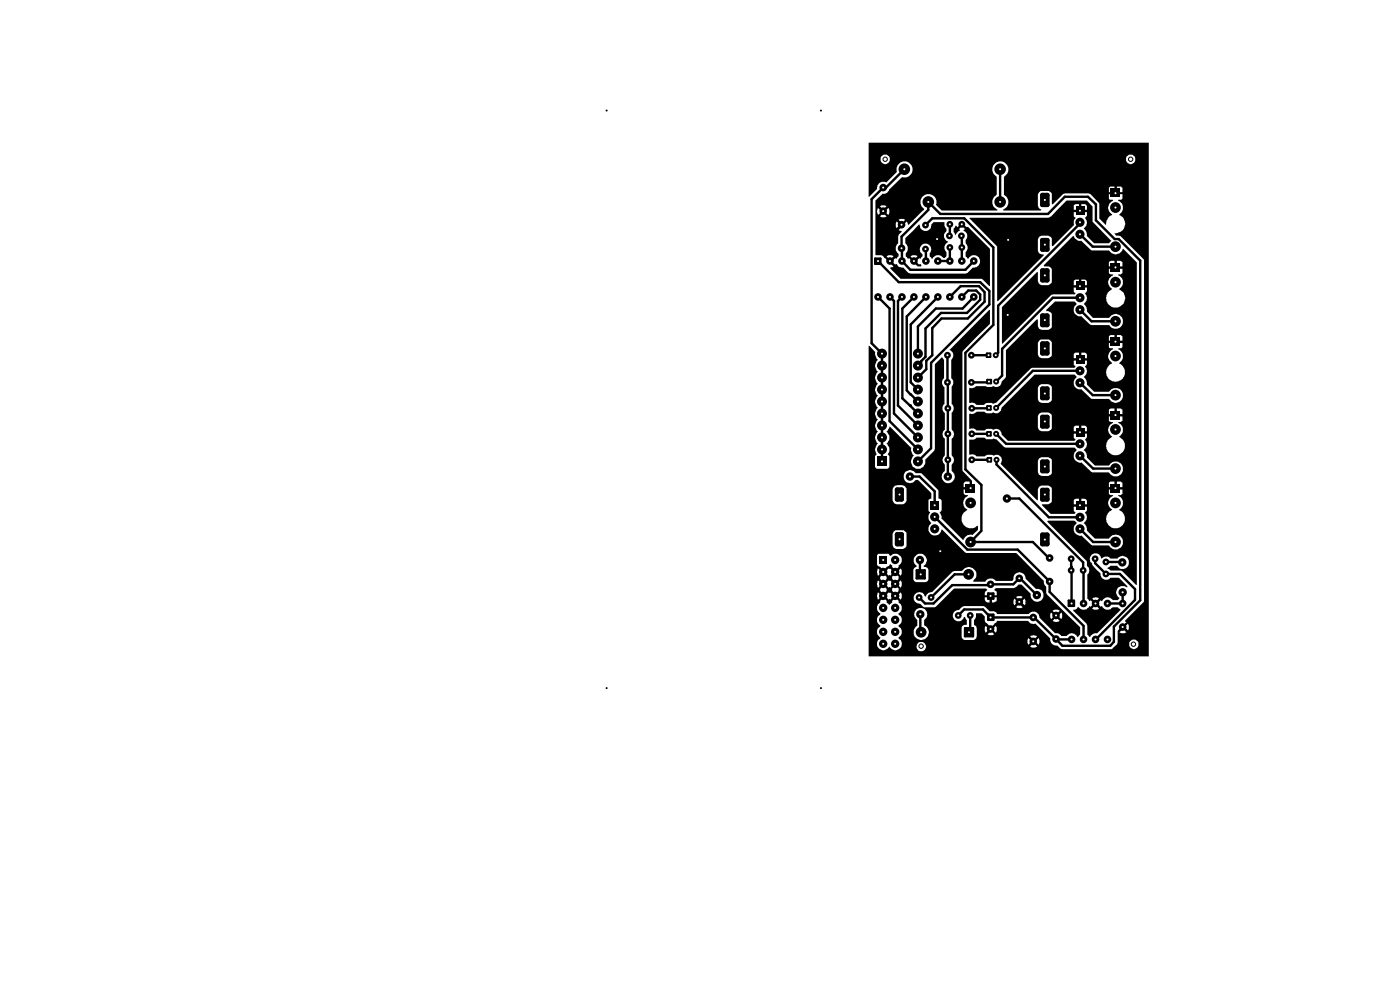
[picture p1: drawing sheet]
<svg xmlns="http://www.w3.org/2000/svg" width="297mm" height="210mm" viewBox="0 0 297 210" stroke-linecap="round" stroke-linejoin="round" font-family="sans-serif">
<g fill="#000">
<path d="M128.6 23.3l.3 .1-.1 .2-.3-.2zM174.1 23.3l.3 .1-.1 .2-.4-.2zM184.3 30.3h59.4v3.6h-2.9v-.4a1.02 1.02 0 0 0-.9-.7 1.02 1.02 0 0 0-1 .7v.4h-50.1a1.02 1.02 0 0 0-1.5-1l-.3 .2a1.03 1.03 0 0 0 .5 1.7h.2a1.02 1.02 0 0 0 1.1-.9h50.1v.2a.99 .99 0 0 0 1 .7 .99 .99 0 0 0 .9-.9h2.9v102.9h-2.2v-.4a1.04 1.04 0 0 0-.9-.8 1.04 1.04 0 0 0-1 .7v.6l.1 .4a.99 .99 0 0 0 1 .4 .99 .99 0 0 0 .8-.8v-.1h2.2v2.4h-59.4v-65.8h.1l1.3 1.2a2.25 2.25 0 0 0 .5 1.8 1.48 1.48 0 0 0 0 2.4l-.1 .1a1.55 1.55 0 0 0 .1 2.4l-.1 .2a1.55 1.55 0 0 0 .1 2.4l-.1 .1a1.55 1.55 0 0 0 .1 2.4l-.1 .2a1.55 1.55 0 0 0 .1 2.3l-.1 .2a1.55 1.55 0 0 0 .1 2.4l-.1 .1a1.55 1.55 0 0 0 .1 2.4l-.1 .2a1.66 1.66 0 0 0-.1 2.2l-.4 .3 .1 2.5 .4 .2h2.2l.4-.4v-2.2l-.4-.4 .3-.4a1.57 1.57 0 0 0-.4-1.8l-.1-.1a1.58 1.58 0 0 0 .1-2.5h-.1l.7-1.1 4.5 4.5a2.25 2.25 0 0 0 .5 1.7 1.54 1.54 0 0 0 .2 2.6 1.54 1.54 0 0 0 2.3-1v-.8l1.9-2 .1-.3v-17.9l1.5-1.5h.1l.4 .5v3.9a1.11 1.11 0 0 0 .1 1.9v3.6l-.2 .1a1.26 1.26 0 0 0 .2 1.8v3.5a1.15 1.15 0 0 0-.1 1.8l.1 .2v3.5l-.3 .5a1.35 1.35 0 0 0 .3 1.5v1.3a1.38 1.38 0 0 0-.5 1.8 1.38 1.38 0 0 0 1.6 .7 1.39 1.39 0 0 0 1.1-1.2 1.39 1.39 0 0 0-.7-1.3l.1-1.4a1.25 1.25 0 0 0-.1-1.9v-3.5l.3-.4a1.19 1.19 0 0 0-.3-1.6l.1-3.6a1.26 1.26 0 0 0-.1-1.8v-3.7l.2-.3 .1-.9-.4-.6v-3.9a1.38 1.38 0 0 0-.3-2.2l8.3-8.4h.2v3l-5.8 5.9v25.2l2 2.2v1h-.5v-.9h-.9l-.4 .5v.7h1v.5h-1v.8l.3 .3 .7 .1v.2a1.61 1.61 0 0 0-1 1.4 1.61 1.61 0 0 0 .8 1.5l-.1 .1a2 2 0 0 0-.8 2.9 2 2 0 0 0 3 .4l.2 .1v.8l-1.2 1.1a1.71 1.71 0 0 0-2 1v.1l-4.6-4.7 .1-.3-.5-1 .5-.4v-2l-.3-.3-.4-.2-.1-1.8-3.5-3.4-1.2-.1-.5-.5a1.37 1.37 0 0 0-2.1 1.1 1.37 1.37 0 0 0 2 1.3l.6-.5h.5l2.1 2.1h-4.6v-.3l-.6-.6h-1.8l-.3 .2-.2 .6v2.3l.2 .5 .3 .3 1.7 .1 .7-.7v-2.4h4.6l.7 .7v1.2l-.6 .2v2.3l.3 .3-.3 .7a1.38 1.38 0 0 0 .6 1.6l-.2 .2a1.47 1.47 0 0 0 .1 2.2l.1 .1h-5.3l-.1-.5-.5-.4h-1.8l-.3 .2-.2 .5v2.4a.87 .87 0 0 0 .8 .9h1.4l.5-.3 .2-.3v-2.5h5.3a1.5 1.5 0 0 0 1.9-.5l.4-.6 4.9 4.9 .2 .1h10.6l5.8 5.8 .1 .8 .5 .5v1.5l.2 .3h-.8l-.1-.4a1.04 1.04 0 0 0-1-.9h-.6l-2.1-2.1a1.31 1.31 0 0 0-1.5-1.3h-.3a1.06 1.06 0 0 0-.8 .9v.5l-.2 .3h-3.6a1.32 1.32 0 0 0-2.2 .2h-2.5v-.3a1.63 1.63 0 0 0 .1-2.4 1.63 1.63 0 0 0-2.4 .2h-7.2l-.3-.5-.7-.1v-.3a1.41 1.41 0 0 0 0-2.3 1.34 1.34 0 0 0-1.5-.1 1.34 1.34 0 0 0-.7 1.3h-2.5v-.4a1.41 1.41 0 0 0-2.4-.6h-.1l-.3-.4-2.3 .1-.1 .2v2l1.2 1.1-.4 .3-.7-.6a1.45 1.45 0 0 0 .1 1.5l.6-.6 .4 .3-.7 .7 .2 .1-.2 .1 .7 .7-.4 .3-.6-.6a1.23 1.23 0 0 0 0 1.6l.6-.7 .4 .3-.7 .7 .2 .2-.2 .1 .7 .6-.4 .4-.6-.6a1.23 1.23 0 0 0 0 1.5l.6-.7 .4 .4-.7 .6 .2 .2-.1 .1a1.33 1.33 0 0 0 0 2.4v.1a1.4 1.4 0 0 0 0 2.3v.3a1.31 1.31 0 0 0-.1 2.3l.1 .1a1.4 1.4 0 0 0 0 2.4 1.21 1.21 0 0 0 1.9-.5l.2 .1a1.37 1.37 0 0 0 2.1 .3 1.37 1.37 0 0 0-.3-2.2v-.2l.2-.1a1.28 1.28 0 0 0-.2-2.2v-.3l.2-.1a1.28 1.28 0 0 0-.2-2.2v-.2l.2-.1a1.28 1.28 0 0 0-.2-2.2l.1-.3-.6-.6 .4-.4 .5 .7 .3-.5v-.6l-.2-.4-.6 .6-.4-.4 .6-.6-.2-.1 .2-.3-.6-.6 .4-.3 .5 .7 .3-.5v-.6l-.2-.5-.6 .6-.4-.3 .6-.7-.2-.1 .2-.2-.6-.6 .4-.3 .5 .6 .3-.5v-.6l-.2-.4-.6 .6-.4-.3 .6-.7-.1-.3 .5-.4 .2-.6h2.5l.2 .7 .4 .3v.4l-.4 .1-.2 .5v2l.1 .3 .4 .3h2.1l.3-.2 .3-.4v-2h7.2l-.1 .2-2 .1-4.4 4.4a1.14 1.14 0 0 0-1.2 .9l-.3-.1a1.22 1.22 0 0 0-1.9-.5 1.22 1.22 0 0 0 .1 2l.8 .2 .8 .7h2.3l4.1-4h6.8l.2 .4-.5 .6v.5h.9v.4h-.9v.5a.81 .81 0 0 0 1 .6v-1h.5v1h.5l.6-.4v-.7h-1v-.4h1v-.7l-.6-.4 .3-.4h3.9l.4-.3a1.19 1.19 0 0 1 1.2-.5l1.9 1.9v.7l.2 .4 .5 .5 .4 .1h-2.2l-.1-.6-.7 .6-.4-.3 .7-.7a1.39 1.39 0 0 0-1.5 0l.7 .7-.3 .3-.7-.6-.2 1.1 .2 .3 .7-.7 .3 .4-.7 .7 .4 .2h.7l.4-.2-.7-.7h.2l.2-.4 .7 .7 .1-.8h2.8l.4-.1a1.22 1.22 0 0 0 .7-1.3h.8l4.3 4.3h-1.2l-.1-.6-.7 .7-.2-.3h-.2l.7-.7-.4-.3h-.7l-.4 .3 .7 .7h-.2l-.2 .3-.6-.7-.2 .4 .2 1.1 .6-.7 .4 .3-.7 .7a1.26 1.26 0 0 0 1.5 0l-.7-.7 .4-.3 .7 .7 .1-.9h1.2l2.6 2.6v1.5l-.5 .6-.1-.2a1.27 1.27 0 0 0-2.2-.1h-1.1l-.8-.6h-.6l-3.3-3.3a1.3 1.3 0 0 0-.8-1.2 1.3 1.3 0 0 0-1.5 .4l-6.7 .1-.1-.4-.5-.2h-1l-1.2-1.1h-4.2l-.4 .1-.6 .7h-.4a1.2 1.2 0 0 0-.8 1.9 1.2 1.2 0 0 0 2-.1l.4-.4 .4 .7v1h-.5l-.4 .3-.2 .3v.9h-6.9l-.5-.9-.6-.5v-1.1l.4-.3a1.39 1.39 0 0 0-.8-2.2 1.38 1.38 0 0 0-1.6 .8 1.38 1.38 0 0 0 .6 1.7v1.2l-.4 .4a1.64 1.64 0 0 0 .4 2.4 1.56 1.56 0 0 0 2.4-1l.1-.5h6.9v1.2l.3 .4 .3 .2h2l.5-.5 .1-.3v-1.8l-.2-.4-.4-.3v-1l.4-.3v-1.1h1.2l.7 .7v.9l.2 .3 1.1 1.1h-.3l-.1 .4-.7-.8a1.5 1.5 0 0 0 0 1.5l.7-.6 .4 .3-.7 .7a1.39 1.39 0 0 0 1.4 0l-.6-.7 .3-.3 .7 .6a1.5 1.5 0 0 0 0-1.5l-.7 .8-.3-.4 1.1-1.1 .1-.3h6.6l.6 .6h1l3.1 3.1v.5h-2.3l-.2-.6-.6 .7-.4-.3 .7-.7a1.14 1.14 0 0 0-1.4 0l.6 .7-.4 .3-.7-.7-.1 1.1 .1 .4 .7-.7 .4 .3-.6 .7 .1 .2h-22.2a1.03 1.03 0 0 0-.9-1.2 1.03 1.03 0 0 0-1.2 .8 1.03 1.03 0 0 0 .7 1.2 1.08 1.08 0 0 0 1.4-.8l23.1 .1 .4-.3-.7-.7 .4-.3 .6 .7 .2-.9h2.3a1.53 1.53 0 0 0 1.5 1l1 .8h10.5l1.2-1.1 .1-2.8 .7-.7 .2 .3 .2 .1-.8 .7a1.5 1.5 0 0 0 1.6 0l-.7-.7 .3-.4 .7 .6 .2-1-.2-.4-.7 .7-.3-.4 .7-.7-.4-.2 4.1-4.2v-72.3l-5-5.1-.9-.1-.4-.4a2.21 2.21 0 0 0 2.2-1.9 2.05 2.05 0 0 0-1.2-2.1 1.74 1.74 0 0 0-.2-3.1l.1-.1h.6l.2-.3v-.9h-.9v-.4h.9v-1l-.2-.2h-1v.8h-.5v-.8h-.9l-.3 .2v1h.9v.4h-.9v.9l.3 .3h.6v.1a1.7 1.7 0 0 0-.9 2.1l.7 .8-.1 .3a2.14 2.14 0 0 0-1.2 2l-1.4-1.3-.1-3.4-1.8-1.8-.4-.2-5.3 .1-2.3 2.3-.2-.2v-2.3l-.6-.4h-1.7l-.4 .3-.2 .5v2.3l.1 .5 .6 .4-.1 .2h-7.9l-.1-.2a2.08 2.08 0 0 0 1.1-1.3 1.71 1.71 0 0 0-.9-1.8l.1-3.9a1.73 1.73 0 0 0 .5-2.7 1.73 1.73 0 0 0-2.7 0 1.73 1.73 0 0 0 .6 2.7v3.8l-.4 .3a1.66 1.66 0 0 0 .4 2.8v.3h-11.7l-1.2-1.2a1.72 1.72 0 0 0-.9-2.2 1.72 1.72 0 0 0-2.2 .7 1.72 1.72 0 0 0 .5 2.3l-.3 .4h-7l-.3-.5-.7 .6v-.3l-.3-.1 .7-.7a1.39 1.39 0 0 0-1.5 0l.7 .7-.3 .4-.7-.6a1.14 1.14 0 0 0 0 1.4l.7-.7 .3 .4-.6 .6a1.27 1.27 0 0 0 1.4 0l-.7-.6 .3-.1v-.3l.7 .7 .3-.4v-.5h7l-3 3-.3-.8-.7 .7-.3-.3 .7-.7-.5-.2-1 .2 .7 .7-.4 .3-.7-.7-.2 .5v.6l.2 .4 .7-.7 .1 .3 .3 .1-.7 .7 .6 .2 .1 .1-.7 .7-.1 1.9-.3 .2-.2 .5v.6l.3 .5 .3 .3v.6l-.4 .5-.3-.2-.6 .7-.5-.3 .7-.8a1.23 1.23 0 0 0-1.4 .1l.7 .7-.4 .3-.8-.7-.3-.4-.3-.2h-1.3v-11.6l1.5-1.4a1.14 1.14 0 0 0 1.4-.8l2.8-2.8a1.7 1.7 0 0 0 2.2-1.4 1.7 1.7 0 0 0-1.9-1.9 1.7 1.7 0 0 0-1.4 2.2l-2.2 2.3-1-.1a1.4 1.4 0 0 0-1 1.5l-1.8 1.7zM185.7 54.9h1.1v1.1h-1.1zM193.9 55.8l.4-.3 .7 .7 .3-.2 .1 .5h-.8zM194.9 47.6l.2 .1a1.17 1.17 0 0 0 1.7 1.2h.1a1.15 1.15 0 0 0 .7-1.3l.5-.5h2.3v.8l.4 .6v.6a1.23 1.23 0 0 0 .2 2.1l.1 .1a1.38 1.38 0 0 0-.3 2.2v.9l-.4 .2a.8 .8 0 0 1-.9-.4 1.4 1.4 0 0 0-1.7 .7h-.1l-.5-.5v-.8a1.22 1.22 0 0 0-.6-1.9 1.24 1.24 0 0 0-1.4 .7 1.24 1.24 0 0 0 .4 1.5l.1 .5-.4 .5-.3-.2-.7 .7-.4-.3 .7-.8a1.23 1.23 0 0 0-1.4 .1l.6 .7-.3 .3-.7-.7-.2 .2-.5-.5v-.7a1.42 1.42 0 0 0 0-2.1v-1.1zM188.8 55.8l.5-.3 .6 .7 .3-.2a1.19 1.19 0 0 0 1.4 .8l1.1 1.1 .4 .1h11.7h.4l1.2-1.2a1.32 1.32 0 0 0 1.5-1 1.32 1.32 0 0 0-.8-1.6 1.32 1.32 0 0 0-1.7 .7h-.1l-.5-.5v-.9a1.19 1.19 0 0 0 0-1.9v-.7a1.16 1.16 0 0 0-.4-1.9v-.3l.4-.1-.7-.6-.7 .6 .3 .1v.2l-.3 .1-.7 .8-.4-.6v-.7l.4-.6h.2l.2 .3 .6-.6 .3 .4 .4-.4 .7 .6 .3-.1 4.6 4.7v7.9h-.2l-1.6-1.6h-17.2l-2.2-2.2v-.1l.7-.2zM221.1 41.4h1.1v2h-1.1zM221.1 51h1.1v1.9h-1.1zM221.1 57.4h1.1v2h-1.1zM205.6 46.3l16.9-.1 .5-.3 3.3-3.4h4.3l1.2 1.2v3.3l4 4.1-.5 .5h-3.2l-1.5-1.5-.1-.9-.6-.7a1.53 1.53 0 0 0 .3-2.1v-.2l.4-.4v-.8h-1v-.5h1l-.1-.9-.3-.3h-.8v1h-.5v-1h-.8l-.2 .2-.1 1h.9v.5h-.9v.8l.3 .3-.3 .8 .1 .8-4.5 4.5-.3-.1v-1.5l-.2-.4-.5-.2h-1.5l-.5 .2-.2 .6v2.3a1.28 1.28 0 0 0 1.2 1l-9.8 9.8-.1-11.5zM221.4 56.3l6.2-6.2h.2l.3 .6a1.54 1.54 0 0 0 1.4 .4l2.1 2h3.6l.6 .6a1.57 1.57 0 0 0 2.3-.8l.2-.1 2.9 2.9v7.4h-2.5a1.82 1.82 0 0 0-1.3-1.7l.3-.3a1.62 1.62 0 0 0-.4-2.7v-.2h.5l.3-.2v-1h-.9v-.5h.9v-.9l-.4-.3h-.8v1h-.5v-1h-.7l-.5 .3v.9h.9v.5h-.9v1l.4 .2 .6 .1-.9 .8a1.63 1.63 0 0 0 .6 2.2 2.05 2.05 0 0 0-1.2 2.1 2.05 2.05 0 0 0 1.6 1.8 2.22 2.22 0 0 0 2.4-1.8v-.3h2.5v15.8h-2.6a2.47 2.47 0 0 0-1.2-1.9 1.66 1.66 0 0 0 .8-1.6 1.66 1.66 0 0 0-1-1.4l.2-.1h.5l.2-.3v-.8h-.9v-.5h.9v-1l-.3-.2h-.9v.8h-.5v-.8h-.8l-.3 .1-.1 1.1h.9v.5h-.9v.1h-12.1v-.5l-.6-.4h-1.7l-.4 .3-.2 .5v2.3a.87 .87 0 0 0 .8 .9h1.4l.7-.4v-2.7h12.1l.1 .9 .8 .1 .1 .1a1.68 1.68 0 0 0-.9 2.4l.6 .7a2 2 0 0 0-.4 3.5 2 2 0 0 0 3.1-1.7h2.6v15.5h-2.6v-.3a2.6 2.6 0 0 0-1.2-1.5l.3-.2a1.64 1.64 0 0 0 0-2.4l-.5-.5h.5l.4-.2v-1h-.9v-.5h.9v-.9l-.3-.2h-.9v.8h-.5v-.8h-.8l-.3 .1-.1 1h.9v.5l-13 .1a.88 .88 0 0 0-.7-.9h-1.5l-.5 .3-.2 .5v2.3a.87 .87 0 0 0 .8 .9h1.4l.7-.4v-2.7h12.1v.9l.5 .2h.4v.2a1.58 1.58 0 0 0-1 1.4 1.58 1.58 0 0 0 .8 1.5l-.1 .1a2.01 2.01 0 0 0-1.1 2.1 2.01 2.01 0 0 0 1.6 1.8 2.06 2.06 0 0 0 2.3-2.2h2.6v15.5h-2.6l-.4-1.1-.8-.6 .3-.3a1.64 1.64 0 0 0 0-2.5l-.5-.4h.6l.3-.2v-1h-.9v-.5h.9v-.9l-.3-.3h-.9v.9h-.5v-.9h-.8l-.4 .3v.9h.9v.5h-.9v1l.4 .2 .6 .1a1.69 1.69 0 0 0-1.1 1.5 1.69 1.69 0 0 0 .8 1.6 2.07 2.07 0 0 0-1.2 2 2.07 2.07 0 0 0 1.6 1.9 2.06 2.06 0 0 0 2.3-2.2h2.6v14.2h-.2l-3.1-3.1h-2.3l-.7-.4 .7-.6h1.4l.1 .2a1.36 1.36 0 0 0 1.9 .2 1.36 1.36 0 0 0 .2-1.9l-.1-.3-.8-.3-.5 .1-.7 .5h-1.5l-.3-.3a1.35 1.35 0 0 0-1.7 .3l-.1-.1a1.18 1.18 0 0 0-1-1 1.18 1.18 0 0 0-1.2 .7 1.17 1.17 0 0 0 .4 1.5l.1 .3 1.7 1.7a1.2 1.2 0 0 0 .7 1.3 1.2 1.2 0 0 0 1.4-.3h1.8l1.8 1.8-.1 .2-.2-.1a1.48 1.48 0 0 0-1.8 .3l-.2 .2a1.32 1.32 0 0 0 .4 1.7l.1 .1v.2l-.2 .3h-1.1a1.34 1.34 0 0 0-2.4 .2l-.2-.2-.6 .7-.5-.4 .7-.6a1.14 1.14 0 0 0-1.4 0l.7 .6-.4 .4-.7-.7-.1 .2-.5-.5v-5.1l.2-.3a1.36 1.36 0 0 0-.3-1.6l-.1-1.1-8.3-8.2v-.2l5.8-.1 .4 .6a1.41 1.41 0 0 0-.5 1.8 1.41 1.41 0 0 0 1.6 .8l2.2 2.1 3.6 .1a1.55 1.55 0 0 0 2.7 0l.1-.2a1.61 1.61 0 0 0-.8-2.1l-.4-.1a1.77 1.77 0 0 0-1.7 .9h-2.9l-1.7-1.7a1.93 1.93 0 0 0-.7-1.6 1.48 1.48 0 0 0 .3-2.3l.4-.5v-.7h-1v-.5h1v-.8l-.2-.2-.3-.2h-.7v1h-.5v-1h-.7l-.4 .3v.9h.9v.5h-.9v.9l.3 .2-.1 .4h-5.1l-1.9-1.9 1.4-.1 .7-.5v-3.1l-.7-.4h-1.5l-.5 .2-.2 .6v2.2l-.2 .1-7.7-7.7a1.19 1.19 0 0 0 0-1.5 1.19 1.19 0 0 0-1.5-.3l-.4-.1h-1l-.5 .3h-1.8l-.6-.4-.8 .1v-3.3l.9 .1 .5-.5h1.7l.4 .4h1.3l.3-.2 .6 .2 1.7 1.7 .2 .1h14.7l.4 .5a1.37 1.37 0 0 0 .1 2.4h-5.4v-.5l-.7-.4h-1.5l-.5 .2-.2 .6v2.3a.87 .87 0 0 0 .8 .9h1.4l.7-.5v-2.6h5.4l.6 .3 .4-.1 2.2 2.1 3.6 .1a1.51 1.51 0 0 0 1.4 .8 1.51 1.51 0 0 0 1.3-.9 1.55 1.55 0 0 0-.3-1.9 1.56 1.56 0 0 0-2 0l-.5 .5h-2.9l-1.7-1.7-.1-.9-.6-.7 .5-.5a1.51 1.51 0 0 0-.2-1.7v-.1l.4-.5v-.7h-1v-.5h1v-.8l-.4-.4h-.8v1h-.5v-1h-.8l-.3 .2v1h.9v.5h-.9v.8l.3 .3-.1 .4h-14.2l-1.3-1.3a1.15 1.15 0 0 0-1.8-1.1l-.3-.1h-1.1l-.4 .3h-1.8l-.6-.4-.9 .1 .1-3.2h.9l.6-.5h1.6l.5 .4h1.1l.2-.2a1.2 1.2 0 0 0 1.9-1l7-7h8.5l.4 .5a1.37 1.37 0 0 0 .1 2.4h-5.4v-.5l-.5-.3-1.7-.1-.5 .2-.2 .6v2.3a.87 .87 0 0 0 .8 .9h1.4l.7-.5v-2.6h5.4l.3 .2h.7l2.1 2h3.6a1.59 1.59 0 0 0 2.4 .6 1.59 1.59 0 0 0 .2-2.4 1.59 1.59 0 0 0-2.5 .3h-3.2l-1.5-1.5-.1-.9-.6-.7a1.53 1.53 0 0 0 .3-2.2v-.1l.4-.4v-.8h-1v-.5h1l-.1-.9-.3-.3h-.8v1h-.5v-1h-.8l-.3 .3v.9h.9v.5h-.9v.8l.3 .3-.1 .4h-9.1l-7.5 7.5-.6 .1-.4-.1h-1.1l-.6 .4h-1.6a1.24 1.24 0 0 0-1.5-.4l.1-3.2h.7l.6-.4h2.1a1.72 1.72 0 0 0 1.7 0 1.07 1.07 0 0 0 1.1 .1 1.07 1.07 0 0 0 .6-1l.9-1v-5.7l6.6-6.6 .2 .1v1.3a.87 .87 0 0 0 .8 .9h1.4l.5-.3 .2-.3v-2.8l-.2-.4-.5-.2h-.4v-.3l1.7-1.7h4.3l.4 .6-.4 .4-.1 .3a1.33 1.33 0 0 0 .2 1.4 1.33 1.33 0 0 0 1.4 .4l1.8 1.8 .2 .1h3.8a1.56 1.56 0 0 0 2.4 .4 1.56 1.56 0 0 0 0-2.4 1.56 1.56 0 0 0-2.4 .4h-3.4l-1.3-1.3-.1-.9-.6-.7a1.48 1.48 0 0 0 .3-2.3l.4-.4v-.8h-1v-.5h1l-.1-.9-.3-.3h-.8v1h-.5v-1h-.8l-.3 .3v.9h.9v.5h-.9v.8l.3 .3-.1 .3-4.9 .1-10.5 10.4v-7.8l7.4-7.4 .2 .1v1.8l.4 .7a2.29 2.29 0 0 0 2.1 0l.4-.5v-2.7l-.6-.6h-1z"/>
<path d="M228.3 43.8h1.7v1.7h-1.7zM235.6 40h2v1.8h-2zM235.6 55.8h2v1.9h-2zM209.4 75h.7v.7h-.7zM221.1 67h1.1v1.9h-1.1zM221.1 72.9h1.1v2h-1.1zM228.3 75.3h1.7v1.8h-1.7zM228.3 59.8h1.7v1.7h-1.7zM235.6 71.5h2v1.8h-2zM186.1 96.9h2v2h-2zM209.5 91.7h.6v.7h-.6zM209.5 80.6h.7v.7h-.7z"/>
<path d="M209.5 86.2h.6v.7h-.6zM209.5 97.2h.7v.7h-.7zM221.1 98h1.1v1.9h-1.1zM221.1 82.5h1.1v1.9h-1.1zM221.1 88.5h1.1v1.9h-1.1zM228.3 90.8h1.7v1.8h-1.7zM235.6 87.1h2v1.9h-2zM186.5 117.9h1.7v1.7h-1.7zM188.2 120.2l.3-.1 .4-.4 .4 .2 .1 .2-.2 .1 .7 .7-.5 .3-.6-.6h-.3l-.6 .6-.3-.3zM190.3 103.9h1v2h-1zM190.3 113.4h1v2h-1zM197.4 106.3h1.8v1.7h-1.8z"/>
<path d="M204.9 102.6h1.9v1.9h-1.9zM221.1 113.5h1.1v1.9h-1.1zM221.1 104h1.1v1.9h-1.1zM228.3 106.3h1.7v1.8h-1.7zM235.6 102.6h2v1.9h-2zM187.6 126.9l.3-.4 .6 .7 .1-.2 .2 .2 .6-.7 .5 .4-.7 .6 .2 .2-.6 .6-.7-.5 .1-.3zM187.6 124.3l.3-.3 .6 .7 .1-.2 .2 .2 .6-.7 .5 .3-.7 .6 .2 .3-.2 .1 .7 .6-.5 .4-.6-.6h-.3l-.6 .6-.3-.4 .6-.6-.2-.1 .2-.2zM187.6 121.8l.3-.3 .6 .6 .1-.1 .2 .1 .6-.6 .5 .3-.7 .6 .2 .2-.2 .1 .7 .7-.5 .3-.6-.6h-.3l-.6 .6-.3-.3 .6-.7-.2-.1 .2-.1zM194.5 121h1.7v1.7h-1.7zM204.7 133.3h1.7v1.7h-1.7zM209.6 125.9h1.1v1.1h-1.1zM209.6 130.4h1.1v1.1h-1.1z"/>
<path d="M226.7 127.4h1.1v1.1h-1.1zM227.7 129.3a.78 .78 0 0 0 .9-.6l.3 .2a1.36 1.36 0 0 0 1.6 .3l.6-.6 .2 .1 .7-.6 .1 .2 .3 .1-.7 .7 .4 .2h.7l.3-.1-.7-.8 .4-.1 .1-.2 .6 .6 .3-.1 .2 .3a1.36 1.36 0 0 0 1.6 .3l.4-.4h1.2l.5 .4v.2l-5.1 5a1.15 1.15 0 0 0-1.4 .8l-.5-.5v-2l-.2-.4-2.9-2.8zM128.6 145.8l.3 .2-.1 .2-.3-.2zM174.1 145.8l.3 .2-.1 .2-.4-.2z"/>
<circle cx="187.4" cy="39.8" r=".8"/>
<circle cx="191.9" cy="35.9" r="1.23"/>
<circle cx="212.2" cy="35.9" r="1.23"/>
<circle cx="187.4" cy="44.8" r=".8"/>
<circle cx="188.8" cy="55.4" r=".8"/>
<circle cx="191.3" cy="47.7" r=".8"/>
<circle cx="191.3" cy="52.7" r=".8"/>
<circle cx="191.3" cy="55.4" r=".8"/>
<circle cx="193.9" cy="55.4" r=".8"/>
<circle cx="196.3" cy="52.8" r=".72"/>
<circle cx="196.3" cy="47.7" r=".72"/>
<circle cx="196.4" cy="55.4" r=".8"/>
<circle cx="196.9" cy="42.8" r="1.23"/>
<circle cx="199" cy="55.4" r=".8"/>
<circle cx="201.4" cy="50" r=".72"/>
<circle cx="201.5" cy="47.6" r=".72"/>
<circle cx="201.5" cy="52.5" r=".72"/>
<circle cx="201.5" cy="55.4" r=".8"/>
<circle cx="203.9" cy="50" r=".25"/>
<circle cx="204" cy="50" r=".72"/>
<circle cx="204" cy="47.6" r=".72"/>
<circle cx="204" cy="52.5" r=".72"/>
<circle cx="204" cy="55.4" r=".8"/>
<circle cx="204" cy="55.4" r=".25"/>
<circle cx="206.6" cy="55.4" r=".8"/>
<circle cx="212.2" cy="42.8" r="1.23"/>
<circle cx="212.2" cy="42.8" r=".25"/>
<circle cx="229.1" cy="49.7" r=".97"/>
<circle cx="229.1" cy="47.2" r=".97"/>
<circle cx="236.6" cy="59.9" r="1.14"/>
<circle cx="236.6" cy="44" r="1.14"/>
<circle cx="236.6" cy="52.3" r="1.14"/>
<circle cx="186.3" cy="63" r=".8"/>
<circle cx="187.1" cy="75" r="1.06"/>
<circle cx="187.1" cy="77.6" r="1.06"/>
<circle cx="188.8" cy="63" r=".8"/>
<circle cx="191.3" cy="63" r=".8"/>
<circle cx="193.9" cy="63" r=".8"/>
<circle cx="194.7" cy="75" r="1.06"/>
<circle cx="194.7" cy="77.6" r="1.06"/>
<circle cx="196.4" cy="63" r=".8"/>
<circle cx="199" cy="63" r=".8"/>
<circle cx="201" cy="75.4" r=".72"/>
<circle cx="201.5" cy="63" r=".8"/>
<circle cx="204" cy="63" r=".8"/>
<circle cx="206.1" cy="75.4" r=".72"/>
<circle cx="206.6" cy="63" r=".8"/>
<circle cx="211.2" cy="75.4" r=".64"/>
<circle cx="229.1" cy="63.2" r=".97"/>
<circle cx="229.1" cy="78.7" r=".97"/>
<circle cx="229.1" cy="65.7" r=".97"/>
<circle cx="236.6" cy="68.2" r="1.14"/>
<circle cx="236.6" cy="75.5" r="1.14"/>
<circle cx="187.1" cy="87.7" r="1.06"/>
<circle cx="187.1" cy="95.3" r="1.06"/>
<circle cx="187.1" cy="85.2" r="1.06"/>
<circle cx="187.1" cy="90.3" r="1.06"/>
<circle cx="187.1" cy="82.6" r="1.06"/>
<circle cx="187.1" cy="80.1" r="1.06"/>
<circle cx="187.1" cy="92.8" r="1.06"/>
<circle cx="193" cy="86" r=".25"/>
<circle cx="194.7" cy="87.7" r="1.06"/>
<circle cx="194.7" cy="97.9" r="1.06"/>
<circle cx="194.7" cy="82.6" r="1.06"/>
<circle cx="194.7" cy="95.3" r="1.06"/>
<circle cx="194.7" cy="85.2" r="1.06"/>
<circle cx="194.7" cy="90.3" r="1.06"/>
<circle cx="194.7" cy="80.1" r="1.06"/>
<circle cx="194.7" cy="92.8" r="1.06"/>
<circle cx="201" cy="81.1" r=".72"/>
<circle cx="201.1" cy="92" r=".72"/>
<circle cx="201.1" cy="86.6" r=".72"/>
<circle cx="201.1" cy="97.5" r=".72"/>
<circle cx="201.1" cy="86.6" r=".25"/>
<circle cx="206.1" cy="81.1" r=".72"/>
<circle cx="206.2" cy="92" r=".72"/>
<circle cx="206.2" cy="86.6" r=".72"/>
<circle cx="206.2" cy="97.5" r=".72"/>
<circle cx="211.3" cy="86.5" r=".64"/>
<circle cx="211.3" cy="80.9" r=".64"/>
<circle cx="211.3" cy="92" r=".64"/>
<circle cx="211.4" cy="97.5" r=".64"/>
<circle cx="229.1" cy="81.2" r=".97"/>
<circle cx="229.1" cy="94.1" r=".97"/>
<circle cx="229.1" cy="96.7" r=".97"/>
<circle cx="236.6" cy="99.4" r="1.14"/>
<circle cx="236.6" cy="91.1" r="1.14"/>
<circle cx="236.6" cy="83.8" r="1.14"/>
<circle cx="189.9" cy="118.8" r=".89"/>
<circle cx="198.3" cy="112.2" r=".97"/>
<circle cx="198.3" cy="109.6" r=".97"/>
<circle cx="205.9" cy="106.7" r="1.14"/>
<circle cx="205.9" cy="115" r="1.14"/>
<circle cx="222.7" cy="118.4" r=".8"/>
<circle cx="227.2" cy="118.5" r=".72"/>
<circle cx="229.1" cy="112.2" r=".97"/>
<circle cx="229.1" cy="109.7" r=".97"/>
<circle cx="232.3" cy="118.5" r=".72"/>
<circle cx="234.6" cy="119.2" r=".72"/>
<circle cx="236.6" cy="106.7" r="1.14"/>
<circle cx="236.6" cy="115" r="1.14"/>
<circle cx="187.4" cy="131.5" r=".89"/>
<circle cx="187.4" cy="128.9" r=".89"/>
<circle cx="187.4" cy="121.3" r=".89"/>
<circle cx="187.4" cy="134" r=".89"/>
<circle cx="187.4" cy="136.6" r=".89"/>
<circle cx="187.4" cy="123.9" r=".89"/>
<circle cx="187.4" cy="126.4" r=".89"/>
<circle cx="189.9" cy="131.5" r=".89"/>
<circle cx="189.9" cy="128.9" r=".89"/>
<circle cx="189.9" cy="134" r=".89"/>
<circle cx="189.9" cy="121.3" r=".89"/>
<circle cx="189.9" cy="123.9" r=".89"/>
<circle cx="189.9" cy="136.6" r=".89"/>
<circle cx="189.9" cy="126.4" r=".89"/>
<circle cx="195" cy="126.7" r=".72"/>
<circle cx="195.4" cy="134.1" r="1.14"/>
<circle cx="197.5" cy="126.7" r=".72"/>
<circle cx="203.3" cy="130.6" r=".72"/>
<circle cx="205.5" cy="121.8" r="1.14"/>
<circle cx="205.8" cy="130.6" r=".72"/>
<circle cx="210.1" cy="123.9" r=".8"/>
<circle cx="210.1" cy="133.4" r=".8"/>
<circle cx="216.2" cy="122.7" r=".8"/>
<circle cx="216.2" cy="127.7" r=".8"/>
<circle cx="219.2" cy="131" r=".8"/>
<circle cx="219.2" cy="136.1" r=".8"/>
<circle cx="222.7" cy="123.4" r=".8"/>
<circle cx="224" cy="130.6" r=".8"/>
<circle cx="224" cy="135.5" r=".8"/>
<circle cx="227.2" cy="121" r=".72"/>
<circle cx="227.3" cy="135.6" r=".8"/>
<circle cx="229.8" cy="121" r=".72"/>
<circle cx="229.9" cy="135.6" r=".8"/>
<circle cx="229.9" cy="128" r=".8"/>
<circle cx="232.4" cy="135.6" r=".8"/>
<circle cx="232.4" cy="128" r=".8"/>
<circle cx="234.6" cy="121.7" r=".72"/>
<circle cx="234.9" cy="135.6" r=".8"/>
<circle cx="234.9" cy="128" r=".8"/>
<circle cx="238.2" cy="133" r=".8"/>
<circle cx="238.2" cy="128" r=".8"/>
<circle cx="238.2" cy="128" r=".25"/>
<circle cx="238.2" cy="125.6" r=".25"/>
</g>
<g fill="none" stroke="#000" stroke-width=".51">
<path d="M191.9 35.9l-3.9 3.9h-.6l-2.5 2.4v30.6l2.2 2.2v22.9M212.2 35.9v6.9M185.7 54.9h1.1v1.1h-1.1zM186.3 55.4l4.4 4.5h17.2l2 1.8v2.9l-12.4 12.4v18.1l-2.8 2.8M196.3 47.7l1.5-1.4h6.8l6.1 6.2v16.4l-5.9 5.9v24.8l3.4 3.3v9.7l-2.3 2.4h13.2l3.4 3.4h.2M196.3 52.8l.1 2.6M201.5 47.6l-.1 2.4M201.5 52.5v2.9h-2.5M204 50v5.4l-.1-.1M206.6 55.4l-1.8 1.8h-11.7l-1.8-1.8v-5.2l5.6-5.7v-1.7l2.6 2.6h22.8l3.6-3.7h4.9l1.7 1.6v3.4l4 4h.8l4.6 4.6v72l-5.6 5.6v3.2l-.8 .9h-10.1l-1.4-1.5M229.1 49.7l2.7 2.6h4.8M229.1 47.2v.2l-17.4 17.5v9.9l-.5 .6"/>
<path d="M186.3 63l2.4 2.4v23.9l6 6M188.8 63l.9 .8v23.9l5 5.1M191.3 63l-.8 .8v22.2l4.2 4.3M193.9 63l-2.5 2.4v19.1l3.3 3.2M196.4 63l-4 4.1v15.7l2.3 2.4M199 63l-5.8 5.8v12.3l1.5 1.5M201 75.4l.1 25.8 .1 .1M201.5 63l2.3-2.3h3.9l1.2 1.3v2l-3.6 3.6h-5.6l-1.9 2v5.8l-1.3 1.1v1.8l-1.8 1.8M204 63l1.4-1.4h1.7l.8 .9v1.1l-2.8 2.8h-5.5l-3.3 3.3v6l-1.6 1.9M206.1 75.4h3.6M206.6 63l-2.4 2.4h-5.7l-3.8 3.9v5.7M209.4 75h.7v.7h-.7z"/>
<path d="M229.1 78.7h-10l-7.8 7.8M229.1 63.2h-5.8l-10.7 10.8v5.7l-1.3 1.2M229.1 65.7l2.5 2.5h5M206.2 92h3.6M206.2 97.5h3.7M209.5 80.6h.7v.7h-.7zM209.5 91.7h.6v.7h-.6zM209.5 86.2h.6v.7h-.6zM209.5 97.2h.7v.7h-.7zM209.8 80.9l-.1 .2h-3.6M209.8 86.5l-3.6 .1M211.3 92l2.1 2.1h15.7"/>
<path d="M211.4 97.5v1l11.1 11.2h6.6M229.1 81.2l2.7 2.6h4.8M229.1 96.7l2.8 2.7h4.7M193 101.1h2.1l3.2 3.1v3M195.2 118.8v2.9l.1 .1M198.3 109.6l6.9 7h10.7l6.8 6.8v2.2l7.2 7.2v2.8M213.6 105.7h2.6l13.6 13.6 .1 8.7M227.2 118.5l.1 9.5M229.1 112.2l2.8 2.8h4.7M232.3 118.5v1l2.3 2.2h3l3.2 3.3v2.3l-8.4 8.3M234.6 119.2l3.5 .1M194.5 121h1.7v1.7h-1.7z"/>
<path d="M195.2 130.3v3.7l.2 .1M203.3 130.6l1.3-1.3h3.9l1.6 1.7h9.3l4.6 4.5M204.7 133.3h1.7v1.7h-1.7zM205.5 121.8h-3l-5 4.9M205.8 130.6v3.2l-.2 .3M209.6 125.9h1.1v1.1h-1.1zM209.6 130.4h1.1v1.1h-1.1zM220 126.2l-3.6-3.5h-.2l-1.2 1.2-13 .2-4 3.9h-1.7l-1.3-1.3M224 135.5l3.3 .1M226.7 127.4h1.1v1.1h-1.1zM238.2 125.6v2.4h-3.3"/>
</g>
<g fill="none" stroke="#000" stroke-width=".21">
<circle cx="187.8" cy="33.8" r=".47"/>
<circle cx="239.9" cy="33.8" r=".47"/>
<circle cx="195.4" cy="137.1" r=".47"/>
<circle cx="240.4" cy="136.6" r=".47"/>
</g>
<g fill="none" stroke="#000" stroke-width=".68">
<circle cx="198.8" cy="50.7" r=".55"/>
<circle cx="213.9" cy="50.9" r=".55"/>
<circle cx="213.8" cy="66.8" r=".55"/>
<circle cx="193" cy="101.1" r=".55"/>
<circle cx="195.2" cy="118.8" r=".55"/>
<circle cx="199.5" cy="116.9" r=".55"/>
<circle cx="201.1" cy="101.1" r=".55"/>
<circle cx="213.6" cy="105.7" r=".55"/>
<circle cx="238.1" cy="119.3" r=".55"/>
<circle cx="195.2" cy="130.3" r=".55"/>
<circle cx="220" cy="126.2" r=".55"/>
<circle cx="238.2" cy="125.6" r=".55"/>
</g>
<path d="M221.1 41.4h1.1v2h-1.1zM221.1 51h1.1v1.9h-1.1zM221.1 57.4h1.1v2h-1.1zM221.1 67h1.1v1.9h-1.1zM221.1 72.9h1.1v2h-1.1zM221.1 98h1.1v1.9h-1.1zM221.1 82.5h1.1v1.9h-1.1zM221.1 88.5h1.1v1.9h-1.1zM190.3 103.9h1v2h-1zM190.3 113.4h1v2h-1zM221.1 104h1.1v1.9h-1.1zM221.1 113.5h1.1v1.9h-1.1z" fill="none" stroke="#000" stroke-width="1"/>
<g fill="#fff">
<path d="M187.3 118.6l.3 .2-.1 .2-.3-.2z"/>
<path d="M189.8 118.6l.3 .2-.1 .2-.3-.2z"/>
<path d="M189.8 121.1l.3 .2-.1 .2-.3-.2z"/>
<path d="M195.2 121.6l.3 .2-.1 .2-.3-.2z"/>
<path d="M190.7 114.2l.3 .2-.1 .2-.3-.2z"/>
<path d="M187.3 121.1l.3 .2-.1 .2-.3-.2z"/>
<path d="M187.3 123.7l.3 .2-.1 .2-.3-.2z"/>
<path d="M189.8 123.7l.3 .2-.1 .2-.3-.2z"/>
<path d="M187.3 126.2l.3 .2-.1 .2-.3-.2z"/>
<path d="M189.8 126.2l.3 .2-.1 .2-.3-.2z"/>
<path d="M194.9 126.6l.3 .1-.1 .2-.3-.2z"/>
<path d="M197.4 126.6l.3 .1-.1 .2-.3-.2z"/>
<path d="M187.3 128.8l.3 .1-.1 .2-.3-.2z"/>
<path d="M189.8 128.8l.3 .1-.1 .2-.3-.2z"/>
<path d="M187.3 131.3l.3 .2-.1 .2-.3-.2z"/>
<path d="M189.8 131.3l.3 .2-.1 .2-.3-.2z"/>
<path d="M187.3 133.8l.3 .2-.1 .2-.3-.2z"/>
<path d="M189.8 133.8l.3 .2-.1 .2-.3-.2z"/>
<path d="M187.3 136.4l.3 .2-.1 .2-.3-.2z"/>
<path d="M189.8 136.4l.3 .2-.1 .2-.3-.2z"/>
<path d="M195.3 133.9l.3 .2-.1 .2-.3-.2z"/>
<path d="M232.2 118.3l.3 .2-.1 .2-.3-.2z"/>
<path d="M236.5 99.2l.4 .2-.2 .2-.3-.2z"/>
<path d="M229 96.5l.3 .2-.1 .2-.3-.2z"/>
<path d="M221.6 98.8l.3 .2-.1 .2-.4-.2z"/>
<path d="M236.5 103.4l.4 .1-.2 .2-.3-.2z"/>
<path d="M221.6 104.7l.3 .2-.1 .2-.4-.2z"/>
<path d="M206.1 97.3l.3 .2-.1 .2-.4-.2z"/>
<path d="M209.8 97.3l.3 .2-.1 .2-.3-.2z"/>
<path d="M211.3 97.3l.3 .2-.1 .2-.3-.2z"/>
<path d="M209.7 91.8l.3 .2-.1 .2-.3-.2z"/>
<path d="M211.2 91.8l.3 .2-.1 .2-.3-.2z"/>
<path d="M206 75.2l.3 .2-.1 .1-.3-.1z"/>
<path d="M209.6 75.2l.3 .2-.1 .1-.3-.1z"/>
<path d="M211.1 75.2l.4 .2-.2 .1-.3-.1z"/>
<path d="M209.7 80.7l.3 .2-.1 .2-.3-.2z"/>
<path d="M211.2 80.7l.3 .2-.1 .2-.3-.2z"/>
<path d="M209.7 86.3l.3 .2-.1 .2-.3-.2z"/>
<path d="M211.2 86.3l.3 .2-.1 .2-.3-.2z"/>
<path d="M236.5 56.5l.4 .2-.2 .2-.3-.2z"/>
<path d="M236.5 68l.4 .2-.2 .1-.3-.1z"/>
<path d="M236.5 59.7l.4 .2-.2 .1-.3-.1z"/>
<path d="M229 76l.3 .2-.1 .2-.3-.2z"/>
<path d="M236.5 72.3l.4 .2-.2 .2-.3-.2z"/>
<path d="M236.5 75.3l.4 .2-.2 .2-.3-.2z"/>
<path d="M236.5 87.9l.4 .2-.2 .1-.3-.1z"/>
<path d="M236.5 90.9l.4 .2-.2 .2-.3-.2z"/>
<path d="M236.5 83.6l.4 .2-.2 .2-.3-.2z"/>
<path d="M229 91.5l.3 .2-.1 .2-.3-.2z"/>
<path d="M229 94l.3 .1-.1 .2-.3-.2z"/>
<path d="M229 78.5l.3 .2-.1 .1-.3-.1z"/>
<path d="M229 81l.3 .2-.1 .2-.3-.2z"/>
<path d="M221.6 73.7l.3 .2-.1 .2-.4-.2z"/>
<path d="M221.6 83.3l.3 .2-.1 .2-.4-.2z"/>
<path d="M221.6 89.2l.3 .2-.1 .2-.4-.2z"/>
<path d="M205.8 103.4l.3 .1-.1 .2-.3-.2z"/>
<path d="M201 97.3l.3 .2-.1 .2-.3-.2z"/>
<path d="M198.2 107l.3 .2-.1 .2-.3-.2z"/>
<path d="M198.2 109.5l.3 .1-.1 .2-.3-.2z"/>
<path d="M198.2 112l.3 .2-.1 .2-.3-.2z"/>
<path d="M206.1 91.8l.3 .2-.1 .2-.4-.2z"/>
<path d="M201 91.8l.3 .2-.1 .2-.3-.2z"/>
<path d="M206.1 86.4l.3 .2-.1 .2-.4-.2z"/>
<path d="M201 86.4l.3 .2-.1 .2-.3-.2z"/>
<path d="M187 97.7l.3 .2-.1 .2-.3-.2z"/>
<path d="M187 95.1l.3 .2-.1 .2-.3-.2z"/>
<path d="M187 92.6l.3 .2-.1 .2-.3-.2z"/>
<path d="M187 90.1l.3 .2-.1 .1-.3-.1z"/>
<path d="M187 87.5l.3 .2-.1 .2-.3-.2z"/>
<path d="M190.7 104.7l.3 .2-.1 .2-.3-.2z"/>
<path d="M187 85l.3 .2-.1 .2-.3-.2z"/>
<path d="M187 82.4l.3 .2-.1 .2-.3-.2z"/>
<path d="M187 79.9l.3 .2-.1 .2-.3-.2z"/>
<path d="M187 77.4l.3 .2-.1 .1-.3-.1z"/>
<path d="M187 74.8l.3 .2-.1 .2-.3-.2z"/>
<path d="M194.6 82.4l.3 .2-.1 .2-.3-.2z"/>
<path d="M194.6 85l.3 .2-.1 .2-.3-.2z"/>
<path d="M194.6 87.5l.3 .2-.1 .2-.3-.2z"/>
<path d="M194.6 90.1l.3 .2-.1 .1-.3-.1z"/>
<path d="M194.6 92.6l.3 .2-.1 .2-.3-.2z"/>
<path d="M194.6 95.1l.3 .2-.1 .2-.3-.2z"/>
<path d="M194.6 97.7l.3 .2-.1 .2-.3-.2z"/>
<path d="M206 80.9l.3 .2-.1 .2-.3-.2z"/>
<path d="M200.9 80.9l.3 .2-.1 .2-.3-.2z"/>
<path d="M200.9 75.2l.3 .2-.1 .1-.3-.1z"/>
<path d="M194.6 77.4l.3 .2-.1 .1-.3-.1z"/>
<path d="M194.6 79.9l.3 .2-.1 .2-.3-.2z"/>
<path d="M229.7 120.8l.3 .2-.1 .2-.3-.2z"/>
<path d="M227.1 120.8l.4 .2-.2 .2-.3-.2z"/>
<path d="M227.1 118.3l.4 .2-.2 .2-.3-.2z"/>
<path d="M216.1 127.5l.3 .2-.1 .2-.3-.2z"/>
<path d="M219.1 130.8l.3 .2-.1 .2-.3-.2z"/>
<path d="M222.6 123.2l.3 .2-.1 .1-.3-.1z"/>
<path d="M227.2 127.8l.3 .2-.1 .2-.3-.2z"/>
<path d="M229.8 127.8l.3 .2-.1 .2-.3-.2z"/>
<path d="M232.3 127.8l.3 .2-.1 .2-.3-.2z"/>
<path d="M234.8 127.8l.4 .2-.2 .2-.3-.2z"/>
<path d="M238.1 127.8l.3 .2-.1 .2-.3-.2z"/>
<path d="M234.8 135.4l.4 .2-.2 .2-.3-.2z"/>
<path d="M232.3 135.4l.3 .2-.1 .2-.3-.2z"/>
<path d="M229.8 135.4l.3 .2-.1 .2-.3-.2z"/>
<path d="M227.2 135.4l.3 .2-.1 .2-.3-.2z"/>
<path d="M238.1 132.8l.3 .2-.1 .2-.3-.2z"/>
<path d="M223.9 135.4l.3 .1-.1 .2-.3-.2z"/>
<path d="M223.9 130.4l.3 .2-.1 .1-.3-.1z"/>
<path d="M219.1 135.9l.3 .2-.1 .1-.3-.1z"/>
<path d="M205.8 114.8l.3 .2-.1 .2-.3-.2z"/>
<path d="M205.4 121.6l.3 .2-.1 .2-.3-.2z"/>
<path d="M210 126.2l.4 .2-.2 .2-.3-.2z"/>
<path d="M210 123.8l.4 .1-.2 .2-.3-.2z"/>
<path d="M234.5 121.6l.3 .1-.1 .2-.3-.2z"/>
<path d="M234.5 119l.3 .2-.1 .2-.3-.2z"/>
<path d="M236.5 114.8l.4 .2-.2 .2-.3-.2z"/>
<path d="M236.5 106.5l.4 .2-.2 .2-.3-.2z"/>
<path d="M205.8 106.5l.3 .2-.1 .2-.3-.2z"/>
<path d="M216.1 122.5l.3 .2-.1 .2-.3-.2z"/>
<path d="M229 107l.3 .2-.1 .2-.3-.2z"/>
<path d="M229 109.5l.3 .2-.1 .2-.3-.2z"/>
<path d="M229 112l.3 .2-.1 .2-.3-.2z"/>
<path d="M221.6 114.3l.3 .2-.1 .2-.4-.2z"/>
<path d="M222.6 118.2l.3 .2-.1 .1-.3-.1z"/>
<path d="M203.2 130.4l.3 .2-.1 .1-.3-.1z"/>
<path d="M205.7 130.4l.3 .2-.1 .1-.3-.1z"/>
<path d="M205.5 133.9l.3 .2-.1 .2-.3-.2z"/>
<path d="M210 130.8l.4 .2-.2 .2-.3-.2z"/>
<path d="M210 133.2l.4 .2-.2 .2-.3-.2z"/>
<path d="M194.6 74.8l.3 .2-.1 .2-.3-.2z"/>
<path d="M196.3 62.8l.3 .2-.1 .2-.3-.2z"/>
<path d="M193.8 62.8l.3 .2-.1 .2-.3-.2z"/>
<path d="M191.2 62.8l.4 .2-.2 .2-.3-.2z"/>
<path d="M196.2 47.6l.4 .1-.2 .2-.3-.2z"/>
<path d="M191.2 47.5l.3 .2-.1 .2-.4-.2z"/>
<path d="M201.4 47.4l.3 .2-.1 .2-.3-.2z"/>
<path d="M203.9 47.4l.4 .2-.2 .2-.3-.2z"/>
<path d="M191.7 35.7l.4 .2-.1 .2-.4-.2z"/>
<path d="M196.8 42.6l.3 .2-.1 .2-.3-.2z"/>
<path d="M187.3 39.6l.3 .2-.1 .2-.3-.2z"/>
<path d="M187.3 44.6l.3 .2-.1 .2-.3-.2z"/>
<path d="M212.1 35.7l.3 .2-.1 .2-.3-.2z"/>
<path d="M236.5 40.8l.4 .2-.2 .2-.3-.2z"/>
<path d="M236.5 43.8l.4 .2-.2 .2-.3-.2z"/>
<path d="M212.1 42.6l.3 .2-.1 .2-.3-.2z"/>
<path d="M229 44.5l.3 .2-.1 .2-.3-.2z"/>
<path d="M229 47l.3 .2-.1 .1-.3-.1z"/>
<path d="M229 49.5l.3 .2-.1 .2-.3-.2z"/>
<path d="M221.6 42.2l.3 .2-.1 .2-.4-.2z"/>
<path d="M196.2 52.6l.4 .2-.2 .2-.3-.2z"/>
<path d="M191.2 52.5l.3 .2-.1 .1-.4-.1z"/>
<path d="M191.2 55.2l.4 .2-.2 .2-.3-.2z"/>
<path d="M196.3 55.2l.3 .2-.1 .2-.3-.2z"/>
<path d="M201.4 52.3l.3 .2-.1 .2-.3-.2z"/>
<path d="M203.9 52.3l.4 .2-.2 .2-.3-.2z"/>
<path d="M198.9 55.2l.3 .2-.1 .2-.3-.2z"/>
<path d="M201.4 55.2l.3 .2-.1 .2-.3-.2z"/>
<path d="M203.9 55.2l.4 .2-.2 .2-.3-.2z"/>
<path d="M203.9 49.8l.3 .2-.1 .2-.4-.2z"/>
<path d="M201.3 49.8l.3 .2-.1 .2-.3-.2z"/>
<path d="M206.5 55.2l.3 .2-.1 .2-.3-.2z"/>
<path d="M206.5 62.8l.3 .2-.1 .2-.3-.2z"/>
<path d="M203.9 62.8l.4 .2-.2 .2-.3-.2z"/>
<path d="M201.4 62.8l.3 .2-.1 .2-.3-.2z"/>
<path d="M198.9 62.8l.3 .2-.1 .2-.3-.2z"/>
<path d="M186.2 55.2l.3 .2-.1 .2-.3-.2z"/>
<path d="M188.7 55.2l.3 .2-.1 .2-.3-.2z"/>
<path d="M193.8 55.2l.3 .2-.1 .2-.3-.2z"/>
<path d="M188.7 62.8l.3 .2-.1 .2-.3-.2z"/>
<path d="M186.2 62.8l.3 .2-.1 .2-.3-.2z"/>
<path d="M236.5 52.1l.4 .2-.2 .2-.3-.2z"/>
<path d="M229 60.5l.3 .2-.1 .2-.3-.2z"/>
<path d="M229 63l.3 .2-.1 .1-.3-.1z"/>
<path d="M229 65.5l.3 .2-.1 .2-.3-.2z"/>
<path d="M221.6 58.2l.3 .2-.1 .2-.4-.2z"/>
<path d="M221.6 67.7l.3 .2-.1 .2-.4-.2z"/>
<path d="M221.6 51.7l.3 .2-.1 .2-.4-.2z"/>
<path d="M238.1 125.5l.3 .1-.1 .2-.3-.2z"/>
<path d="M219.9 126l.3 .2-.1 .2-.4-.2z"/>
<path d="M195.1 130.1l.3 .2-.1 .2-.3-.2z"/>
<path d="M195.1 118.6l.3 .2-.1 .2-.4-.2z"/>
<path d="M238 119.1l.3 .2-.1 .2-.3-.2z"/>
<path d="M199.4 116.7l.3 .2-.1 .2-.3-.2z"/>
<path d="M201 100.9l.3 .2-.1 .2-.3-.2z"/>
<path d="M198.7 50.5l.3 .2-.1 .2-.3-.2z"/>
<path d="M213.5 105.6l.3 .1-.1 .2-.3-.2z"/>
<path d="M213.8 50.7l.3 .2-.1 .2-.3-.2z"/>
<path d="M192.9 100.9l.3 .2-.1 .2-.3-.2z"/>
<path d="M213.7 66.6l.3 .2-.1 .2-.3-.2z"/>
</g>
</svg>
